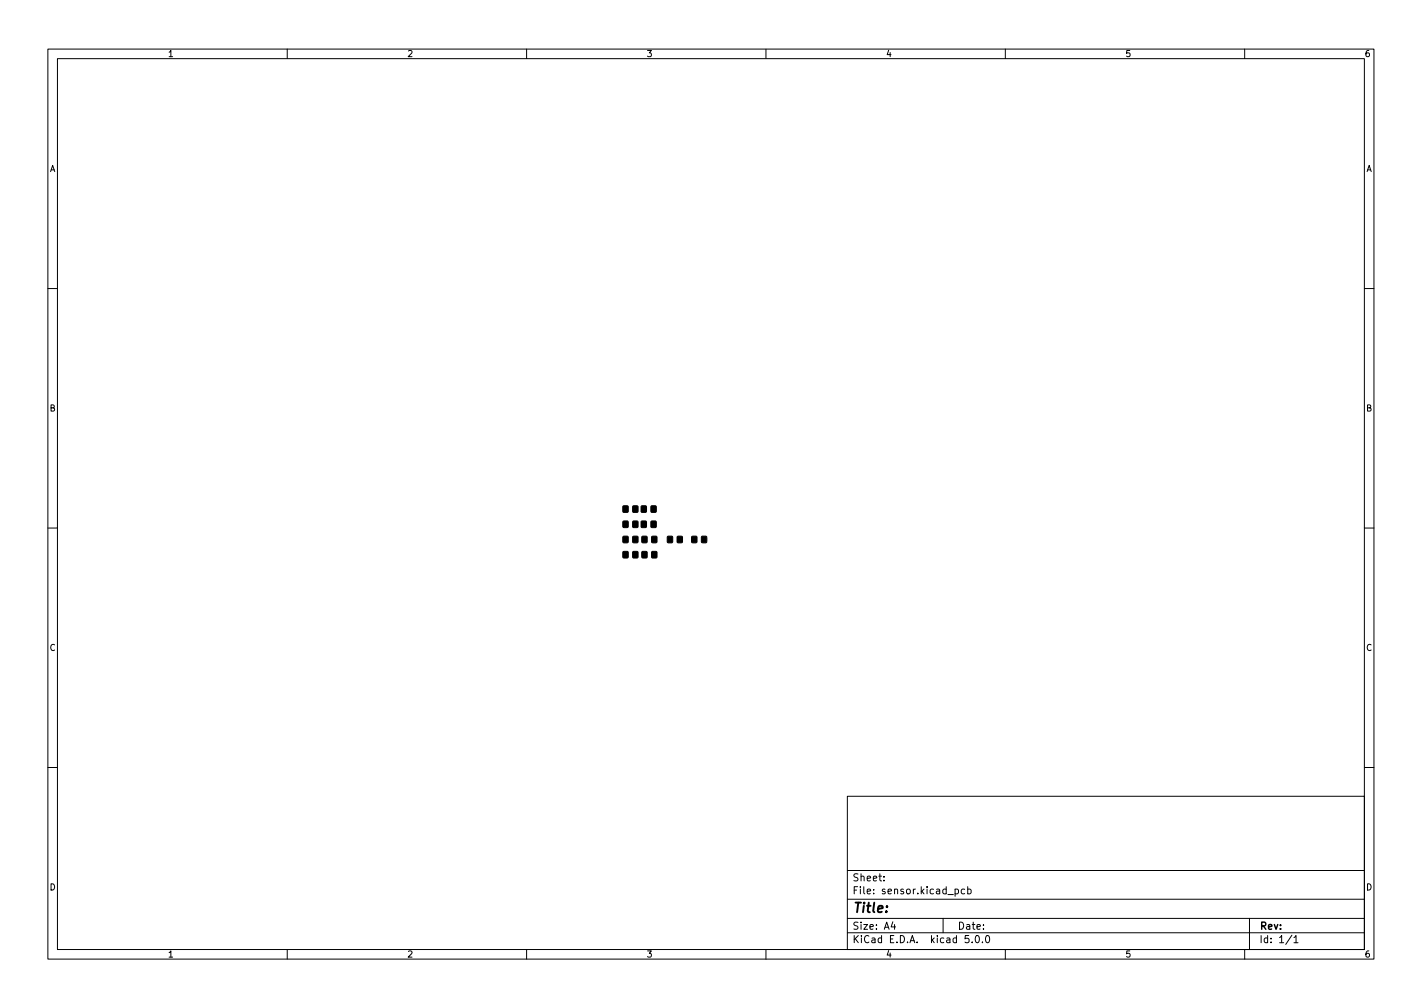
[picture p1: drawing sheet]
<svg xmlns="http://www.w3.org/2000/svg" width="297mm" height="210mm" viewBox="0 0 297 210" stroke-linecap="round" stroke-linejoin="round" font-family="sans-serif">
<defs><g id="words">
<text font-size="2.8" x="178" y="190.6">Title:</text>
<g font-size="2.1">
<text x="178" y="184">Sheet:</text>
<text x="178" y="186.7">File: sensor.kicad_pcb</text>
<text x="178" y="196.9">KiCad E.D.A. kicad 5.0.0</text>
<text x="178" y="194.1">Size: A4</text>
<text x="200" y="194.1">Date:</text>
<text x="263" y="194.1">Rev:</text>
<text x="263" y="196.9">Id: 1/1</text>
</g>
<g font-size="1.8">
<text x="35" y="11.9">1</text>
<text x="85" y="11.9">2</text>
<text x="135" y="11.9">3</text>
<text x="185" y="11.9">4</text>
<text x="235" y="11.9">5</text>
<text x="285" y="11.9">6</text>
<text x="10.3" y="35.9">A</text>
<text x="285.3" y="35.9">A</text>
<text x="10.3" y="85.9">B</text>
<text x="285.3" y="85.9">B</text>
<text x="10.3" y="135.9">C</text>
<text x="285.3" y="135.9">C</text>
<text x="10.3" y="185.9">D</text>
<text x="285.3" y="185.9">D</text>
<text x="35" y="199.9">1</text>
<text x="85" y="199.9">2</text>
<text x="135" y="199.9">3</text>
<text x="185" y="199.9">4</text>
<text x="235" y="199.9">5</text>
<text x="285" y="199.9">6</text>
</g>
</g></defs>
<g fill="none" stroke="#000" stroke-width=".21">
<path d="M10 10.2h277v190.1h-277zM12 12.2h273v186.1h-273zM60 10.2v2M110 10.2v2M160 10.2v2M210 10.2v2M260 10.2v2M10 60.2h2M285 60.2h2M10 110.2h2M285 110.2h2M10 160.2h2"/>
<path d="M177 166.3h108v32h-108zM285 160.2h2M60 198.3v2M110 198.3v2M160 198.3v2M177 194.8h108M177 191.8h108M177 187.8h108M177 181.8h108M184.6 183.8v.1M184.6 183v.1M186.5 192.5l-.4 1h1"/>
<path d="M186.9 193v1M197 191.8v3M199.5 185.7l.4-.1 .3 .3-.1 .7h-.6M199.5 185.6v1.5M201.5 185.7l-.4-.1-.3 .3 .1 .7h.6M202.1 185.7l.5-.1 .3 .3-.2 .7h-.6M202.1 185.1v1.5M202.4 195.3h-.8v.7l.2-.1 .5 .1 .1 .2v.5l-.3 .1-.5-.1M203.1 196.7v.1M203.9 195.4l.2-.1a.8 .8 0 0 1 .5 .8 .8 .8 0 0 1-.5 .7 1 1 0 0 1-.2-1.4zM205.2 196.7v.1M206 195.5l.2-.2a.8 .8 0 0 1 .5 .8 .8 .8 0 0 1-.5 .7l-.2-.1-.1-.4z"/>
<path d="M210 198.3v2M260 198.3v2M261 191.8v6.5M269.9 195.3l-1.3 1.9M270.3 195.8l.4-.5v1.5M270.3 196.8h.8"/>
</g>
<g fill="#000" stroke="#000" stroke-width=".21">
<path d="M130.2 105.7h1l-.1 1.2h-1zM130.2 108.8l1 .1-.1 1.2h-1zM130.2 112h1l-.1 1.3h-1zM130.2 115.2h1l-.1 1.3-1-.1zM132.2 105.7h1v1.2h-1zM132.2 108.8l1 .1v1.2h-1zM132.2 112h1v1.3h-1zM132.2 115.2h1v1.3l-1-.1zM134 105.7h1v1.2h-1zM134 108.8l1 .1v1.2h-1zM134.1 112h1v1.3h-1zM134.1 115.2h1v1.3l-1-.1z"/>
<path d="M136 105.7h1v1.2h-1zM136 108.8l1 .1v1.2h-1zM136.2 112h1v1.3h-1zM136.2 115.2h1v1.3l-1-.1zM139.4 112h1.1l-.1 1.3h-1zM141.5 112h1v1.3h-1zM144.5 112h1v1.3h-1zM146.6 112h1v1.3h-1z"/>
</g>
<use href="#words"/>
</svg>
